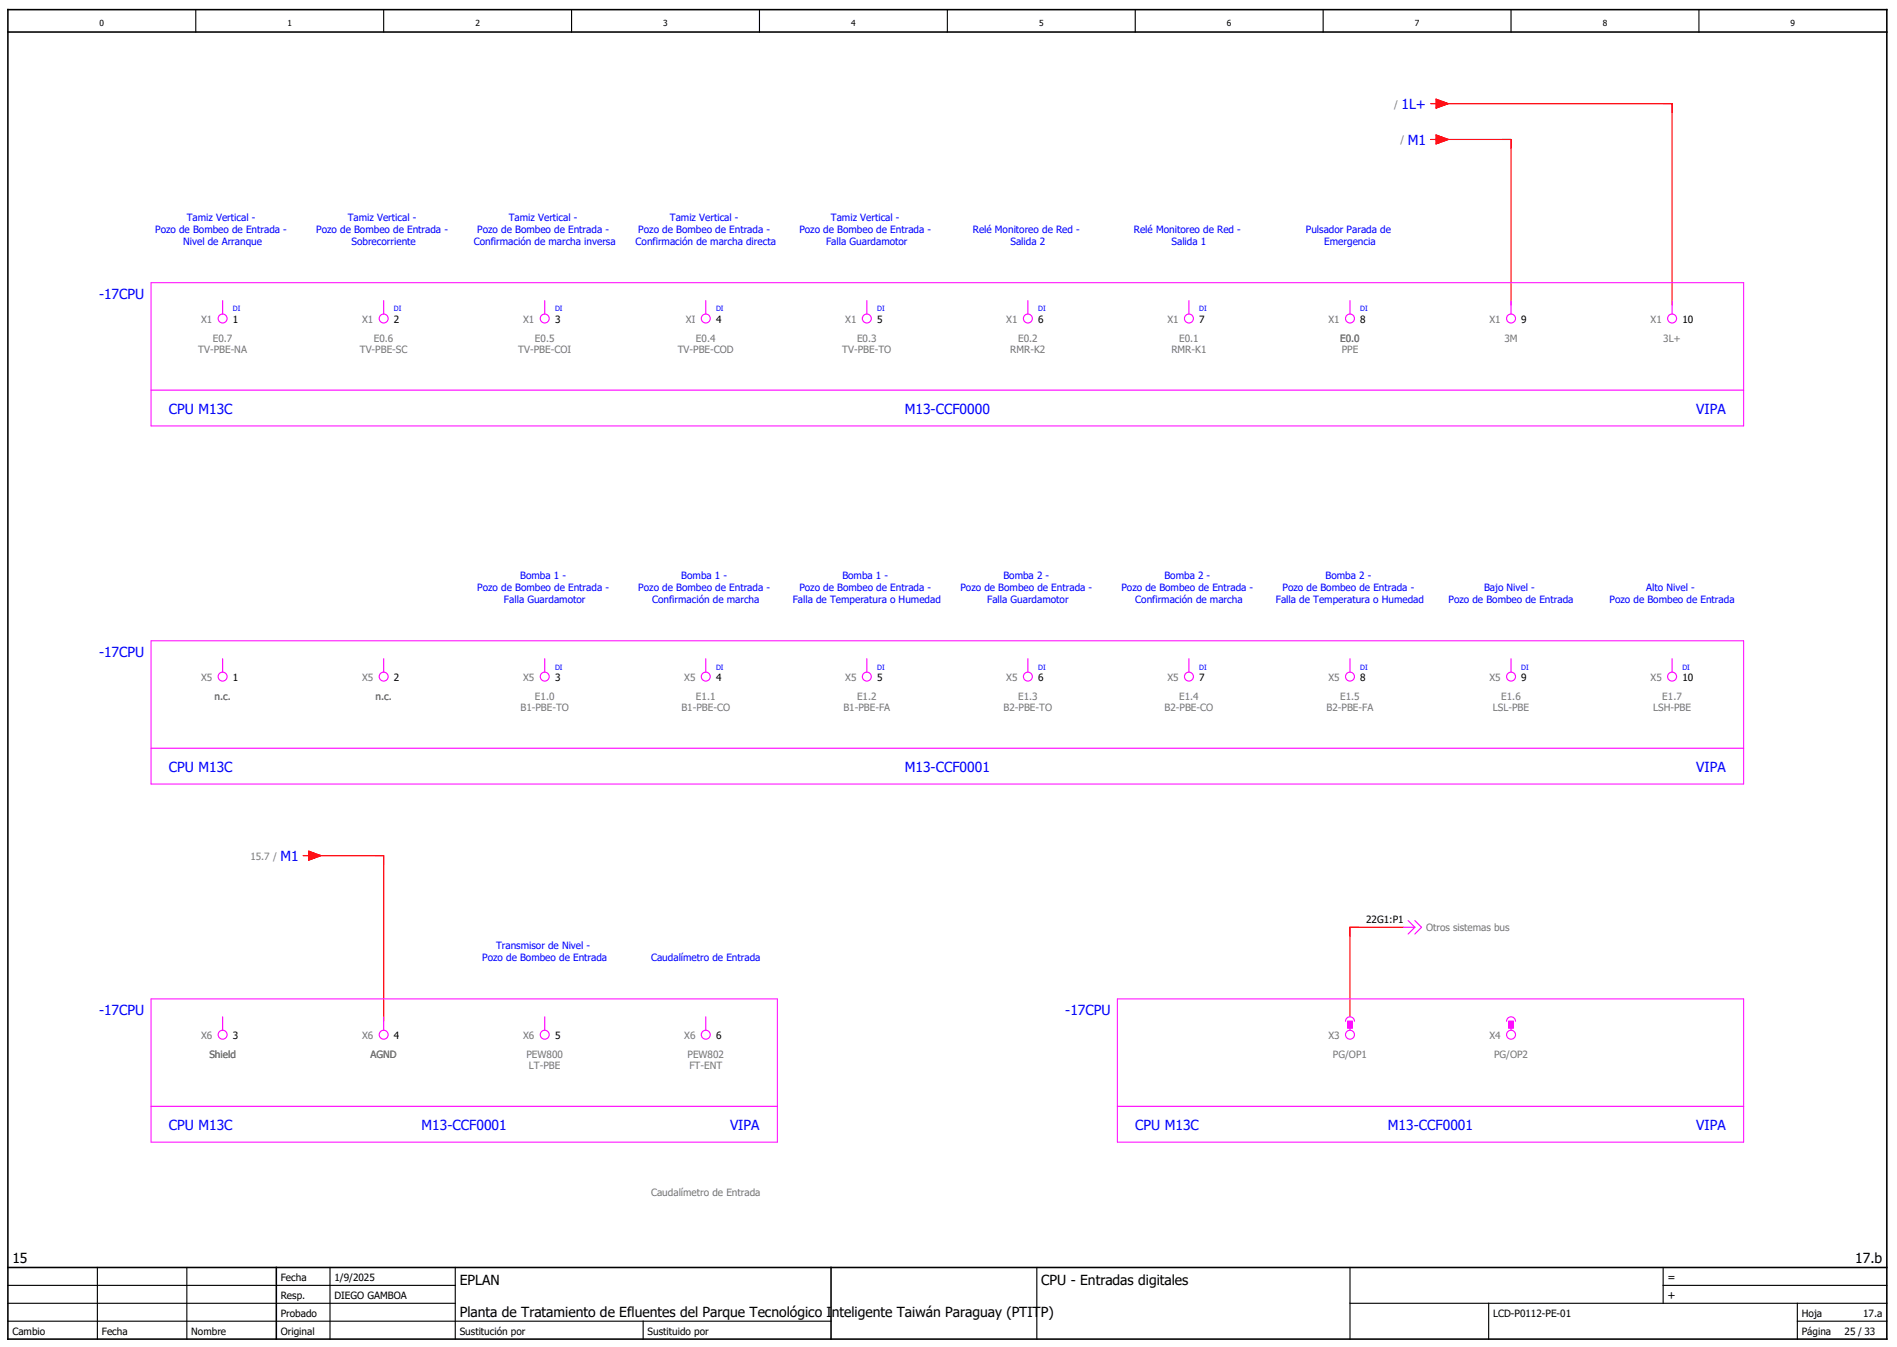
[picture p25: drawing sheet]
<svg xmlns="http://www.w3.org/2000/svg" width="424mm" height="301mm" viewBox="0 0 424 301" stroke-linecap="round" stroke-linejoin="round" font-family="sans-serif">
<defs><g id="words">
<g font-size="3.1" fill="#00f">
<text x="313.3" y="24.4">1L+</text>
<text x="314.7" y="32.4">M1</text>
<text x="22.1" y="66.8">-17CPU</text>
<text x="37.8" y="92.4">CPU M13C</text>
<text x="202.2" y="92.4">M13-CCF0000</text>
<text x="379.2" y="92.4">VIPA</text>
<text x="22.1" y="146.8">-17CPU</text>
<text x="37.8" y="172.4">CPU M13C</text>
<text x="202.2" y="172.4">M13-CCF0001</text>
<text x="379.2" y="172.4">VIPA</text>
<text x="62.7" y="192.4">M1</text>
<text x="22.1" y="226.8">-17CPU</text>
<text x="238.1" y="226.8">-17CPU</text>
<text x="37.8" y="252.4">CPU M13C</text>
<text x="94.2" y="252.4">M13-CCF0001</text>
<text x="163.2" y="252.4">VIPA</text>
<text x="253.8" y="252.4">CPU M13C</text>
<text x="310.2" y="252.4">M13-CCF0001</text>
<text x="379.2" y="252.4">VIPA</text>
</g>
<g font-size="3.1">
<text x="2.8" y="282.2">15</text>
<text x="102.8" y="287.2">EPLAN</text>
<text x="232.8" y="287.2">CPU - Entradas digitales</text>
<text x="414.7" y="282.2">17.b</text>
<text x="102.8" y="294.2">Planta de Tratamiento de Efluentes del Parque Tecnológico Inteligente Taiwán Paraguay (PTITP)</text>
</g>
<g font-size="2.5">
<text x="372.8" y="286.2">=</text>
<text x="372.8" y="290.2">+</text>
</g>
<g font-size="2.2" fill="#7ca552">
<text x="311.6" y="24">/</text>
<text x="313.1" y="32">/</text>
<text x="56" y="192">15.7 /</text>
</g>
<g font-size="2.2" fill="#00f">
<text x="34.7" y="52">Pozo de Bombeo de Entrada -</text>
<text x="41.7" y="49.3">Tamiz Vertical -</text>
<text x="70.7" y="52">Pozo de Bombeo de Entrada -</text>
<text x="77.7" y="49.3">Tamiz Vertical -</text>
<text x="106.7" y="52">Pozo de Bombeo de Entrada -</text>
<text x="113.7" y="49.3">Tamiz Vertical -</text>
<text x="142.7" y="52">Pozo de Bombeo de Entrada -</text>
<text x="149.7" y="49.3">Tamiz Vertical -</text>
<text x="178.7" y="52">Pozo de Bombeo de Entrada -</text>
<text x="185.7" y="49.3">Tamiz Vertical -</text>
<text x="217.5" y="52">Relé Monitoreo de Red -</text>
<text x="253.5" y="52">Relé Monitoreo de Red -</text>
<text x="291.9" y="52">Pulsador Parada de</text>
<text x="40.9" y="54.7">Nivel de Arranque</text>
<text x="78.6" y="54.7">Sobrecorriente</text>
<text x="105.9" y="54.7">Confirmación de marcha inversa</text>
<text x="142.1" y="54.7">Confirmación de marcha directa</text>
<text x="184.7" y="54.7">Falla Guardamotor</text>
<text x="225.9" y="54.7">Salida 2</text>
<text x="261.9" y="54.7">Salida 1</text>
<text x="296" y="54.7">Emergencia</text>
<text x="106.7" y="132">Pozo de Bombeo de Entrada -</text>
<text x="116.3" y="129.3">Bomba 1 -</text>
<text x="142.7" y="132">Pozo de Bombeo de Entrada -</text>
<text x="152.3" y="129.3">Bomba 1 -</text>
<text x="178.7" y="132">Pozo de Bombeo de Entrada -</text>
<text x="188.3" y="129.3">Bomba 1 -</text>
<text x="214.7" y="132">Pozo de Bombeo de Entrada -</text>
<text x="224.3" y="129.3">Bomba 2 -</text>
<text x="250.7" y="132">Pozo de Bombeo de Entrada -</text>
<text x="260.3" y="129.3">Bomba 2 -</text>
<text x="286.7" y="132">Pozo de Bombeo de Entrada -</text>
<text x="296.3" y="129.3">Bomba 2 -</text>
<text x="331.7" y="132">Bajo Nivel -</text>
<text x="368" y="132">Alto Nivel -</text>
<text x="112.7" y="134.7">Falla Guardamotor</text>
<text x="145.8" y="134.7">Confirmación de marcha</text>
<text x="177.2" y="134.7">Falla de Temperatura o Humedad</text>
<text x="220.7" y="134.7">Falla Guardamotor</text>
<text x="253.8" y="134.7">Confirmación de marcha</text>
<text x="285.2" y="134.7">Falla de Temperatura o Humedad</text>
<text x="323.8" y="134.7">Pozo de Bombeo de Entrada</text>
<text x="359.8" y="134.7">Pozo de Bombeo de Entrada</text>
<text x="107.8" y="214.7">Pozo de Bombeo de Entrada</text>
<text x="110.9" y="212">Transmisor de Nivel -</text>
<text x="145.5" y="214.7">Caudalímetro de Entrada</text>
</g>
<g font-size="2.2" fill="#767676">
<text x="44.9" y="72.1">X1</text>
<text x="47.6" y="76.4">E0.7</text>
<text x="80.9" y="72.1">X1</text>
<text x="83.6" y="76.4">E0.6</text>
<text x="116.9" y="72.1">X1</text>
<text x="119.6" y="76.4">E0.5</text>
<text x="153.3" y="72.1">XI</text>
<text x="155.6" y="76.4">E0.4</text>
<text x="188.9" y="72.1">X1</text>
<text x="191.6" y="76.4">E0.3</text>
<text x="224.9" y="72.1">X1</text>
<text x="227.6" y="76.4">E0.2</text>
<text x="260.9" y="72.1">X1</text>
<text x="263.6" y="76.4">E0.1</text>
<text x="296.9" y="72.1">X1</text>
<text x="299.6" y="76.4">E0.0</text>
<text x="332.9" y="72.1">X1</text>
<text x="336.3" y="76.4">3M</text>
<text x="368.9" y="72.1">X1</text>
<text x="371.8" y="76.4">3L+</text>
<text x="44.3" y="78.9">TV-PBE-NA</text>
<text x="80.4" y="78.9">TV-PBE-SC</text>
<text x="115.9" y="78.9">TV-PBE-COI</text>
<text x="151.5" y="78.9">TV-PBE-COD</text>
<text x="188.3" y="78.9">TV-PBE-TO</text>
<text x="225.8" y="78.9">RMR-K2</text>
<text x="261.8" y="78.9">RMR-K1</text>
<text x="299.9" y="78.9">PPE</text>
<text x="44.9" y="152.1">X5</text>
<text x="80.9" y="152.1">X5</text>
<text x="116.9" y="152.1">X5</text>
<text x="152.9" y="152.1">X5</text>
<text x="188.9" y="152.1">X5</text>
<text x="224.9" y="152.1">X5</text>
<text x="260.9" y="152.1">X5</text>
<text x="296.9" y="152.1">X5</text>
<text x="332.9" y="152.1">X5</text>
<text x="368.9" y="152.1">X5</text>
<text x="47.9" y="156.4">n.c.</text>
<text x="83.9" y="156.4">n.c.</text>
<text x="116.3" y="158.9">B1-PBE-TO</text>
<text x="119.6" y="156.4">E1.0</text>
<text x="152.3" y="158.9">B1-PBE-CO</text>
<text x="155.6" y="156.4">E1.1</text>
<text x="188.5" y="158.9">B1-PBE-FA</text>
<text x="191.6" y="156.4">E1.2</text>
<text x="224.3" y="158.9">B2-PBE-TO</text>
<text x="227.6" y="156.4">E1.3</text>
<text x="260.3" y="158.9">B2-PBE-CO</text>
<text x="263.6" y="156.4">E1.4</text>
<text x="296.5" y="158.9">B2-PBE-FA</text>
<text x="299.6" y="156.4">E1.5</text>
<text x="333.7" y="158.9">LSL-PBE</text>
<text x="335.6" y="156.4">E1.6</text>
<text x="369.5" y="158.9">LSH-PBE</text>
<text x="371.6" y="156.4">E1.7</text>
<text x="318.8" y="208">Otros sistemas bus</text>
<text x="44.9" y="232.1">X6</text>
<text x="80.9" y="232.1">X6</text>
<text x="116.9" y="232.1">X6</text>
<text x="152.9" y="232.1">X6</text>
<text x="296.9" y="232.1">X3</text>
<text x="332.9" y="232.1">X4</text>
<text x="46.8" y="236.4">Shield</text>
<text x="82.8" y="236.4">AGND</text>
<text x="117.7" y="236.4">PEW800</text>
<text x="118.2" y="238.9">LT-PBE</text>
<text x="153.7" y="236.4">PEW802</text>
<text x="154.1" y="238.9">FT-ENT</text>
<text x="298" y="236.4">PG/OP1</text>
<text x="334" y="236.4">PG/OP2</text>
<text x="145.5" y="267.2">Caudalímetro de Entrada</text>
</g>
<g font-size="2.2">
<text x="52.1" y="72.1">1</text>
<text x="88.1" y="72.1">2</text>
<text x="124.1" y="72.1">3</text>
<text x="160.1" y="72.1">4</text>
<text x="196.1" y="72.1">5</text>
<text x="232.1" y="72.1">6</text>
<text x="268.1" y="72.1">7</text>
<text x="304.1" y="72.1">8</text>
<text x="340.1" y="72.1">9</text>
<text x="376.1" y="72.1">10</text>
<text x="52.1" y="152.1">1</text>
<text x="88.1" y="152.1">2</text>
<text x="124.1" y="152.1">3</text>
<text x="160.1" y="152.1">4</text>
<text x="196.1" y="152.1">5</text>
<text x="232.1" y="152.1">6</text>
<text x="268.1" y="152.1">7</text>
<text x="304.1" y="152.1">8</text>
<text x="340.1" y="152.1">9</text>
<text x="376.1" y="152.1">10</text>
<text x="305.4" y="206.2">22G1:P1</text>
<text x="52.1" y="232.1">3</text>
<text x="88.1" y="232.1">4</text>
<text x="124.1" y="232.1">5</text>
<text x="160.1" y="232.1">6</text>
<text x="62.8" y="286.2">Fecha</text>
<text x="74.8" y="286.2">1/9/2025</text>
<text x="62.8" y="290.2">Resp.</text>
<text x="74.8" y="290.2">DIEGO GAMBOA</text>
<text x="2.8" y="298.2">Cambio</text>
<text x="22.8" y="298.2">Fecha</text>
<text x="42.8" y="298.2">Nombre</text>
<text x="62.8" y="298.2">Original</text>
<text x="62.8" y="294.2">Probado</text>
<text x="102.8" y="298.2">Sustitución por</text>
<text x="144.8" y="298.2">Sustituido por</text>
<text x="333.8" y="294.2">LCD-P0112-PE-01</text>
<text x="402.8" y="294.2">Hoja</text>
<text x="402.8" y="298.2">Página</text>
<text x="412.3" y="298.2">25 / 33</text>
<text x="416.5" y="294.2">17.a</text>
</g>
<g font-size="1.9">
<text x="22.3" y="5.8">0</text>
<text x="64.3" y="5.8">1</text>
<text x="106.3" y="5.8">2</text>
<text x="148.3" y="5.8">3</text>
<text x="190.3" y="5.8">4</text>
<text x="232.3" y="5.8">5</text>
<text x="274.3" y="5.8">6</text>
<text x="316.3" y="5.8">7</text>
<text x="358.3" y="5.8">8</text>
<text x="400.3" y="5.8">9</text>
</g>
<g font-size="1.6" fill="#00f">
<text x="52.1" y="69.6">DI</text>
<text x="88.1" y="69.6">DI</text>
<text x="124.1" y="69.6">DI</text>
<text x="160.1" y="69.6">DI</text>
<text x="196.1" y="69.6">DI</text>
<text x="232.1" y="69.6">DI</text>
<text x="268.1" y="69.6">DI</text>
<text x="304.1" y="69.6">DI</text>
<text x="124.1" y="149.6">DI</text>
<text x="160.1" y="149.6">DI</text>
<text x="196.1" y="149.6">DI</text>
<text x="232.1" y="149.6">DI</text>
<text x="268.1" y="149.6">DI</text>
<text x="304.1" y="149.6">DI</text>
<text x="340.1" y="149.6">DI</text>
<text x="376.1" y="149.6">DI</text>
</g>
</g></defs>
<g fill="none" stroke="#000" stroke-width=".25">
<path d="M43.8 2.2v5M85.8 2.2v5M127.8 2.2v5M169.8 2.2v5M211.8 2.2v5M253.8 2.2v5M295.8 2.2v5M337.8 2.2v5M379.8 2.2v5M1.8 295.2h184M1.8 291.2h100M1.8 287.2h100"/>
<path d="M21.8 283.2v16M41.8 283.2v16M73.8 283.2v16M101.8 283.2v16M143.8 295.2v4M231.8 283.2v16M301.8 291.2h120M301.8 283.2v16M332.8 291.2v8M371.8 287.2h50M371.8 283.2v8M401.8 295.2h20"/>
<path d="M401.8 291.2v8"/>
</g>
<path d="M1.8 7.2h420M1.8 2.2h420v297h-420zM1.8 283.2h420M61.8 283.2v16M185.8 283.2v16" fill="none" stroke="#000" stroke-width=".35"/>
<path d="M319.8 31.2h1.2M319.8 23.2h1.2M321 22.2l2.8 1-2.8 1zM321 30.2l2.8 1-2.8 1zM321.8 31.2h16v37M321.8 23.2h52v45M67.8 191.2h1.2M69 190.2l2.8 1-2.8 1zM69.8 191.2h16v37M313.8 207.2h-12v20" fill="none" stroke="#f00" stroke-width=".25"/>
<g fill="none" stroke="#f0f" stroke-width=".25">
<path d="M49.8 67.2v3M85.8 67.2v3M121.8 67.2v3M157.8 67.2v3M193.8 67.2v3M229.8 67.2v3M265.8 67.2v3M301.8 67.2v3M337.8 67.2v3M373.8 67.2v3M33.8 87.2h356M49.8 147.2v3"/>
<path d="M85.8 147.2v3M121.8 147.2v3M157.8 147.2v3M193.8 147.2v3M229.8 147.2v3M265.8 147.2v3M301.8 147.2v3M337.8 147.2v3M373.8 147.2v3M33.8 167.2h356M313.8 207.2h2.5M314.8 205.7l1.5 1.5"/>
<path d="M316.3 205.7l1.5 1.5-1.5 1.5M316.3 207.2l-1.5 1.5M49.8 227.2v3M85.8 227.2v3M121.8 227.2v3M157.8 227.2v3M300.8 228.2a1 1 0 0 1 1-1 1 1 0 0 1 1 1M301.3 228.2h1v1.5h-1zM301.8 229.7v.5M336.8 228.2a1 1 0 0 1 1-1 1 1 0 0 1 1 1M337.3 228.2h1v1.5h-1zM337.8 229.7v.5"/>
<path d="M33.8 247.2h140M249.8 247.2h140"/>
<circle cx="49.8" cy="71.2" r="1"/>
<circle cx="85.8" cy="71.2" r="1"/>
<circle cx="121.8" cy="71.2" r="1"/>
<circle cx="157.8" cy="71.2" r="1"/>
<circle cx="193.8" cy="71.2" r="1"/>
<circle cx="229.8" cy="71.2" r="1"/>
<circle cx="265.8" cy="71.2" r="1"/>
<circle cx="301.8" cy="71.2" r="1"/>
<circle cx="337.8" cy="71.2" r="1"/>
<circle cx="373.8" cy="71.2" r="1"/>
<circle cx="49.8" cy="151.2" r="1"/>
<circle cx="85.8" cy="151.2" r="1"/>
<circle cx="121.8" cy="151.2" r="1"/>
<circle cx="157.8" cy="151.2" r="1"/>
<circle cx="193.8" cy="151.2" r="1"/>
<circle cx="229.8" cy="151.2" r="1"/>
<circle cx="265.8" cy="151.2" r="1"/>
<circle cx="301.8" cy="151.2" r="1"/>
<circle cx="337.8" cy="151.2" r="1"/>
<circle cx="373.8" cy="151.2" r="1"/>
<circle cx="49.8" cy="231.2" r="1"/>
<circle cx="85.8" cy="231.2" r="1"/>
<circle cx="121.8" cy="231.2" r="1"/>
<circle cx="157.8" cy="231.2" r="1"/>
<circle cx="301.8" cy="231.2" r="1"/>
<circle cx="337.8" cy="231.2" r="1"/>
</g>
<path d="M33.8 63.2h356v32h-356zM33.8 143.2h356v32h-356zM33.8 223.2h140v32h-140zM249.8 223.2h140v32h-140z" fill="none" stroke="#f0f" stroke-width=".22"/>
<g fill="#f0f" stroke="#f0f" stroke-width=".22">
<path d="M301.3 228.2h1v1.5h-1z"/>
<path d="M337.3 228.2h1v1.5h-1z"/>
</g>
<g fill="#f00" stroke="#f00" stroke-width=".22">
<path d="M321 22.2l2.8 1-2.8 1z"/>
<path d="M321 30.2l2.8 1-2.8 1z"/>
<path d="M69 190.2l2.8 1-2.8 1z"/>
</g>
<use href="#words"/>
</svg>
